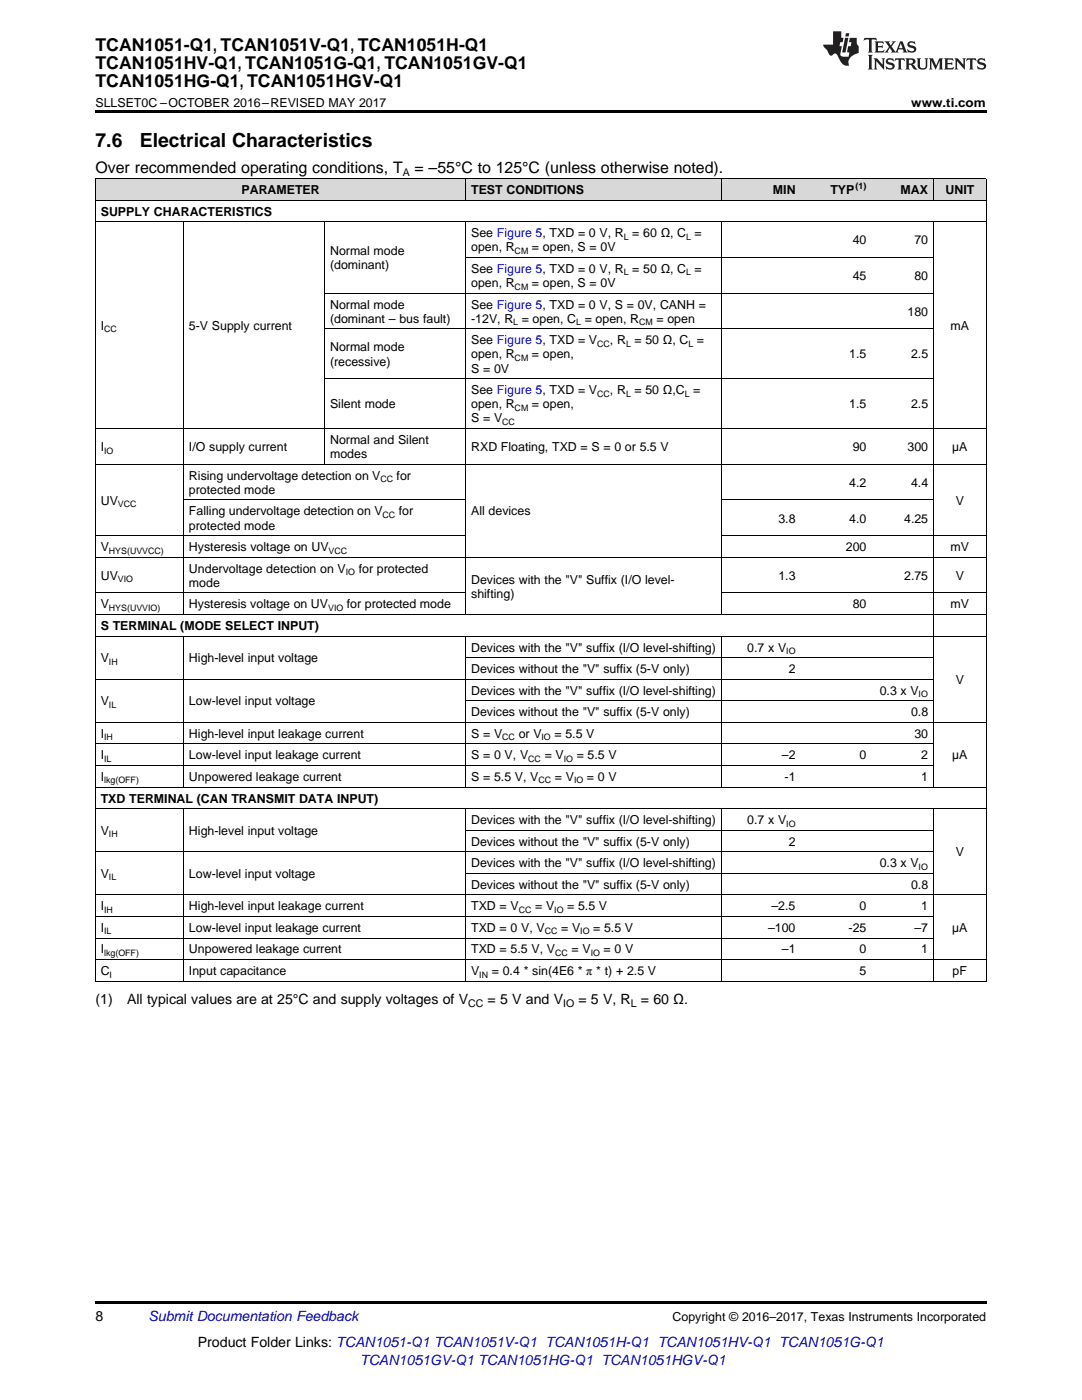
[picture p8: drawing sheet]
<svg xmlns="http://www.w3.org/2000/svg" width="216mm" height="279mm" viewBox="0 0 216 279" stroke-linecap="round" stroke-linejoin="round" font-family="sans-serif">
<defs><g id="words">
<g font-size="3.9">
<text x="19" y="29.3">7.6</text>
<text x="27.9" y="29.3">Electrical Characteristics</text>
</g>
<g font-size="3.5">
<text x="19" y="10.2">TCAN1051-Q1, TCAN1051V-Q1, TCAN1051H-Q1</text>
<text x="19" y="13.8">TCAN1051HV-Q1, TCAN1051G-Q1, TCAN1051GV-Q1</text>
<text x="19" y="17.3">TCAN1051HG-Q1, TCAN1051HGV-Q1</text>
</g>
<g font-size="3.2">
<text x="19" y="34.4">Over recommended operating conditions, T</text>
<text x="82.7" y="34.4">= –55°C to 125°C (unless otherwise noted).</text>
</g>
<g font-size="2.8">
<text x="19" y="200.4">(1)</text>
<text x="25.4" y="200.4">All typical values are at 25°C and supply voltages of V</text>
<text x="97.3" y="200.4">= 5 V and V</text>
<text x="115.4" y="200.4">= 5 V, R</text>
<text x="127.9" y="200.4">= 60 Ω.</text>
<text x="19" y="263.6">8</text>
<text x="39.5" y="268.9">Product Folder Links: TCAN1051-Q1 TCAN1051V-Q1 TCAN1051H-Q1 TCAN1051HV-Q1 TCAN1051G-Q1</text>
</g>
<g font-size="2.8" fill="#0000c8">
<text x="29.6" y="263.6">Submit Documentation Feedback</text>
<text x="71.9" y="272.4">TCAN1051GV-Q1 TCAN1051HG-Q1 TCAN1051HGV-Q1</text>
</g>
<g font-size="2.5">
<text x="19" y="21.4">SLLSET0C –OCTOBER 2016–REVISED MAY 2017</text>
<text x="181.8" y="21.4">www.ti.com</text>
<text x="48.2" y="38.7">PARAMETER</text>
<text x="94" y="38.7">TEST CONDITIONS</text>
<text x="154.2" y="38.7">MIN</text>
<text x="165.7" y="38.7">TYP</text>
<text x="179.7" y="38.7">MAX</text>
<text x="188.7" y="38.7">UNIT</text>
<text x="20.1" y="43">SUPPLY CHARACTERISTICS</text>
<text x="94" y="47.3">See Figure 5, TXD = 0 V, R = 60 Ω, C =</text>
<text x="65.9" y="50.9">Normal mode</text>
<text x="65.9" y="53.7">(dominant)</text>
<text x="94" y="50.2">open, R</text>
<text x="106.2" y="50.2">= open, S = 0V</text>
<text x="170.1" y="48.8">40</text>
<text x="182.5" y="48.8">70</text>
<text x="94" y="54.5">See Figure 5, TXD = 0 V, R = 50 Ω, C =</text>
<text x="94" y="57.3">open, R</text>
<text x="106.2" y="57.3">= open, S = 0V</text>
<text x="170.1" y="55.9">45</text>
<text x="182.5" y="55.9">80</text>
<text x="20.1" y="65.8">I</text>
<text x="37.7" y="65.8">5-V Supply current</text>
<text x="65.9" y="61.6">Normal mode</text>
<text x="65.9" y="64.4">(dominant – bus fault)</text>
<text x="94" y="61.6">See Figure 5, TXD = 0 V, S = 0V, CANH =</text>
<text x="94" y="64.4">-12V, R = open, C = open, R</text>
<text x="131" y="64.4">= open</text>
<text x="181.1" y="63">180</text>
<text x="189.7" y="65.8">mA</text>
<text x="65.9" y="70.1">Normal mode</text>
<text x="94" y="68.7">See Figure 5, TXD = V</text>
<text x="94" y="71.5">open, R</text>
<text x="106.2" y="71.5">= open,</text>
<text x="121.7" y="68.7">, R = 50 Ω, C =</text>
<text x="169.4" y="71.5">1.5</text>
<text x="181.8" y="71.5">2.5</text>
<text x="65.9" y="73">(recessive)</text>
<text x="94" y="74.4">S = 0V</text>
<text x="65.9" y="81.5">Silent mode</text>
<text x="94" y="78.7">See Figure 5, TXD = V</text>
<text x="94" y="81.5">open, R</text>
<text x="106.2" y="81.5">= open,</text>
<text x="121.7" y="78.7">, R = 50 Ω,C =</text>
<text x="169.4" y="81.5">1.5</text>
<text x="181.8" y="81.5">2.5</text>
<text x="65.9" y="88.6">Normal and Silent</text>
<text x="94" y="84.3">S = V</text>
<text x="20.1" y="90">I</text>
<text x="37.7" y="90">I/O supply current</text>
<text x="37.7" y="95.7">Rising undervoltage detection on V</text>
<text x="65.9" y="91.4">modes</text>
<text x="79.1" y="95.7">for</text>
<text x="94" y="90">RXD Floating, TXD = S = 0 or 5.5 V</text>
<text x="170.1" y="90">90</text>
<text x="181.1" y="90">300</text>
<text x="190" y="90">µA</text>
<text x="20.1" y="100.7">UV</text>
<text x="37.7" y="98.6">protected mode</text>
<text x="169.4" y="97.2">4.2</text>
<text x="181.8" y="97.2">4.4</text>
<text x="190.7" y="100.7">V</text>
<text x="37.7" y="102.9">Falling undervoltage detection on V</text>
<text x="37.7" y="105.7">protected mode</text>
<text x="79.6" y="102.9">for</text>
<text x="94" y="102.9">All devices</text>
<text x="155.3" y="104.3">3.8</text>
<text x="169.4" y="104.3">4.0</text>
<text x="180.4" y="104.3">4.25</text>
<text x="20.1" y="110">V</text>
<text x="37.7" y="110">Hysteresis voltage on UV</text>
<text x="168.8" y="110">200</text>
<text x="189.7" y="110">mV</text>
<text x="20.1" y="115.7">UV</text>
<text x="37.7" y="114.3">Undervoltage detection on V</text>
<text x="37.7" y="117.1">mode</text>
<text x="71.6" y="114.3">for protected</text>
<text x="94" y="116.5">Devices with the &quot;V&quot; Suffix (I/O level-</text>
<text x="94" y="119.3">shifting)</text>
<text x="155.3" y="115.7">1.3</text>
<text x="180.4" y="115.7">2.75</text>
<text x="190.7" y="115.7">V</text>
<text x="20.1" y="121.4">V</text>
<text x="20.1" y="125.7">S TERMINAL (MODE SELECT INPUT)</text>
<text x="37.7" y="121.4">Hysteresis voltage on UV</text>
<text x="69.2" y="121.4">for protected mode</text>
<text x="170.1" y="121.4">80</text>
<text x="189.7" y="121.4">mV</text>
<text x="94" y="130">Devices with the &quot;V&quot; suffix (I/O level-shifting)</text>
<text x="149.1" y="130">0.7 x V</text>
<text x="20.1" y="132.2">V</text>
<text x="37.7" y="132.2">High-level input voltage</text>
<text x="94" y="134.3">Devices without the &quot;V&quot; suffix (5-V only)</text>
<text x="157.4" y="134.3">2</text>
<text x="190.7" y="136.5">V</text>
<text x="20.1" y="140.8">V</text>
<text x="37.7" y="140.8">Low-level input voltage</text>
<text x="94" y="138.6">Devices with the &quot;V&quot; suffix (I/O level-shifting)</text>
<text x="94" y="142.9">Devices without the &quot;V&quot; suffix (5-V only)</text>
<text x="175.5" y="138.6">0.3 x V</text>
<text x="181.8" y="142.9">0.8</text>
<text x="20.1" y="147.2">I</text>
<text x="37.7" y="147.2">High-level input leakage current</text>
<text x="94" y="147.2">S = V</text>
<text x="103.5" y="147.2">or V</text>
<text x="110.6" y="147.2">= 5.5 V</text>
<text x="182.5" y="147.2">30</text>
<text x="20.1" y="151.6">I</text>
<text x="20.1" y="155.9">I</text>
<text x="37.7" y="151.6">Low-level input leakage current</text>
<text x="37.7" y="155.9">Unpowered leakage current</text>
<text x="94" y="151.6">S = 0 V, V</text>
<text x="94" y="155.9">S = 5.5 V, V</text>
<text x="108.7" y="151.6">= V</text>
<text x="110.7" y="155.9">= V</text>
<text x="115.1" y="151.6">= 5.5 V</text>
<text x="117.1" y="155.9">= 0 V</text>
<text x="156" y="151.6">–2</text>
<text x="156.6" y="155.9">-1</text>
<text x="171.5" y="151.6">0</text>
<text x="183.8" y="151.6">2</text>
<text x="183.8" y="155.9">1</text>
<text x="190" y="151.6">µA</text>
<text x="20.1" y="160.2">TXD TERMINAL (CAN TRANSMIT DATA INPUT)</text>
<text x="20.1" y="166.6">V</text>
<text x="37.7" y="166.6">High-level input voltage</text>
<text x="94" y="164.5">Devices with the &quot;V&quot; suffix (I/O level-shifting)</text>
<text x="149.1" y="164.5">0.7 x V</text>
<text x="94" y="168.8">Devices without the &quot;V&quot; suffix (5-V only)</text>
<text x="94" y="173.1">Devices with the &quot;V&quot; suffix (I/O level-shifting)</text>
<text x="157.4" y="168.8">2</text>
<text x="175.5" y="173.1">0.3 x V</text>
<text x="190.7" y="170.9">V</text>
<text x="20.1" y="175.2">V</text>
<text x="37.7" y="175.2">Low-level input voltage</text>
<text x="94" y="177.4">Devices without the &quot;V&quot; suffix (5-V only)</text>
<text x="181.8" y="177.4">0.8</text>
<text x="20.1" y="181.7">I</text>
<text x="20.1" y="186">I</text>
<text x="37.7" y="181.7">High-level input leakage current</text>
<text x="37.7" y="186">Low-level input leakage current</text>
<text x="94" y="181.7">TXD = V</text>
<text x="94" y="186">TXD = 0 V, V</text>
<text x="106.8" y="181.7">= V</text>
<text x="112" y="186">= V</text>
<text x="113.2" y="181.7">= 5.5 V</text>
<text x="118.4" y="186">= 5.5 V</text>
<text x="153.3" y="186">–100</text>
<text x="154" y="181.7">–2.5</text>
<text x="169.3" y="186">-25</text>
<text x="171.5" y="181.7">0</text>
<text x="182.5" y="186">–7</text>
<text x="183.8" y="181.7">1</text>
<text x="190" y="186">µA</text>
<text x="20.1" y="190.3">I</text>
<text x="37.7" y="190.3">Unpowered leakage current</text>
<text x="94" y="190.3">TXD = 5.5 V, V</text>
<text x="114.1" y="190.3">= V</text>
<text x="120.4" y="190.3">= 0 V</text>
<text x="156" y="190.3">–1</text>
<text x="171.5" y="190.3">0</text>
<text x="183.8" y="190.3">1</text>
<text x="20.1" y="194.6">C</text>
<text x="37.7" y="194.6">Input capacitance</text>
<text x="94" y="194.6">V</text>
<text x="98.1" y="194.6">= 0.4 * sin(4E6 * π * t) + 2.5 V</text>
<text x="171.5" y="194.6">5</text>
<text x="190.1" y="194.6">pF</text>
<text x="134.2" y="263.6">Copyright © 2016–2017, Texas Instruments Incorporated</text>
</g>
<g font-size="2.1">
<text x="80.4" y="35.1">A</text>
<text x="93.4" y="201">CC</text>
<text x="112.4" y="201">IO</text>
<text x="125.9" y="201">L</text>
</g>
<g font-size="1.8">
<text x="170.7" y="37.7">(1)</text>
<text x="124.5" y="47.8">L</text>
<text x="136.9" y="47.8">L</text>
<text x="102.7" y="50.7">CM</text>
<text x="102.7" y="57.8">CM</text>
<text x="124.5" y="55">L</text>
<text x="136.9" y="55">L</text>
<text x="102.4" y="64.9">L</text>
<text x="115" y="64.9">L</text>
<text x="127.5" y="64.9">CM</text>
<text x="20.8" y="66.3">CC</text>
<text x="119.2" y="69.2">CC</text>
<text x="124.9" y="69.2">L</text>
<text x="137.4" y="69.2">L</text>
<text x="102.7" y="72">CM</text>
<text x="102.7" y="82">CM</text>
<text x="119.2" y="79.2">CC</text>
<text x="124.9" y="79.2">L</text>
<text x="136.6" y="79.2">L</text>
<text x="100.2" y="84.8">CC</text>
<text x="20.8" y="90.5">IO</text>
<text x="23.5" y="101.2">VCC</text>
<text x="75.9" y="96.2">CC</text>
<text x="76.3" y="103.4">CC</text>
<text x="21.7" y="110.5">HYS(UVVCC)</text>
<text x="65.6" y="110.5">VCC</text>
<text x="23.5" y="116.2">VIO</text>
<text x="69" y="114.8">IO</text>
<text x="21.7" y="121.9">HYS(UVVIO)</text>
<text x="65.5" y="121.9">VIO</text>
<text x="156.9" y="130.5">IO</text>
<text x="21.7" y="132.7">IH</text>
<text x="21.7" y="141.3">IL</text>
<text x="183.3" y="139.1">IO</text>
<text x="20.8" y="147.7">IH</text>
<text x="100.2" y="147.7">CC</text>
<text x="108.1" y="147.7">IO</text>
<text x="20.8" y="152">IL</text>
<text x="105.4" y="152">CC</text>
<text x="112.5" y="152">IO</text>
<text x="20.8" y="156.4">lkg(OFF)</text>
<text x="107.5" y="156.4">CC</text>
<text x="114.5" y="156.4">IO</text>
<text x="21.7" y="167.1">IH</text>
<text x="156.9" y="165">IO</text>
<text x="183.3" y="173.6">IO</text>
<text x="21.7" y="175.7">IL</text>
<text x="20.8" y="182.2">IH</text>
<text x="103.5" y="182.2">CC</text>
<text x="110.6" y="182.2">IO</text>
<text x="20.8" y="186.5">IL</text>
<text x="20.8" y="190.8">lkg(OFF)</text>
<text x="108.7" y="186.5">CC</text>
<text x="110.8" y="190.8">CC</text>
<text x="115.8" y="186.5">IO</text>
<text x="117.9" y="190.8">IO</text>
<text x="21.9" y="195.1">I</text>
<text x="95.6" y="195.1">IN</text>
</g>
</g></defs>
<g fill="#d8d8d8">
<path d="M19 35.7h17.7v4.3h-17.7z"/>
<path d="M36.7 35.7h28.1v4.3h-28.1z"/>
<path d="M64.8 35.7h28.2v4.3h-28.2z"/>
<path d="M93 35.7h51v4.3h-51z"/>
<path d="M144 35.7h15.9v4.3h-15.9z"/>
<path d="M159.9 35.7h14.1v4.3h-14.1z"/>
<path d="M174 35.7h12.3v4.3h-12.3z"/>
<path d="M186.3 35.7h10.5v4.3h-10.5z"/>
</g>
<path d="M19 22h177.8v.5h-177.8zM19 259.7h177.8v.5h-177.8z" fill="#000"/>
<g fill="none" stroke="#000" stroke-width=".2">
<path d="M19 40h177.8M19 35.6h177.8M19.1 35.7v160.2M92.9 35.7v4.3M144 35.7v4.3M186.2 35.7v4.3M196.8 35.7v160.2M19 44.3h177.8M36.6 44.3v78.4M64.8 44.3v48.4M64.8 58.5h121.5M92.9 44.3v78.4"/>
<path d="M93 51.4h93.3M144 44.3v78.4M186.2 44.3v112.8M64.8 75.6h121.5M64.8 65.6h121.5M19 92.7h177.8M19 85.5h177.8M36.7 99.8h56.3M144 99.8h42.3M19 118.3h74M19 111.2h177.8M19 106.9h74"/>
<path d="M144 118.3h52.8M144 106.9h52.8M19 135.6h167.3M19 126.9h177.8M19 122.6h177.8M36.6 127v30.1M92.9 127v30.1M93 139.9h93.3M93 131.3h93.3M144 127v30.1M19 157.1h177.8M19 152.8h167.3"/>
<path d="M19 148.5h167.3M19 144.2h177.8M19 178.6h177.8M19 170h167.3M19 161.4h177.8M36.6 161.4v34.5M92.9 161.4v34.5M93 174.3h93.3M93 165.7h93.3M144 161.4v34.5M186.2 161.4v34.5M19 195.8h177.8"/>
<path d="M19 191.5h177.8M19 187.2h167.3M19 182.9h167.3"/>
</g>
<g fill="#231f20">
<path d="M172.5 7.6l-.1 .5 .4-.2h.6v.1v2.1l-.2 .4h.9l-.2-.4v-2.1l.1-.1h.5l.5 .2-.2-.5zM174.5 8.3l.2 .3v1.5l-.2 .4h1.8l.2-.6a1.04 1.04 0 0 1-1.3 .2v-.7h.6l.3 .2v-.6l-.3 .2h-.6v-.6l.8-.1 .4 .3-.2-.5zM176.5 8.3l.9 1.1-.9 1.1h.8l-.2-.2 .4-.7 .5 .7-.2 .2h1.5l-.2-.2 .2-.4h.9l.1 .4-.2 .2h1l-.3-.3-.7-1.9h-.5l-.9 2-.8-1 .9-1h-.8l.1 .3-.4 .5-.3-.6 .1-.2zM179.7 8.6l.4 1h-.7zM181.3 8.4a.63 .63 0 0 0-.2 .7 .63 .63 0 0 0 .6 .4l.6 .2 .1 .2a.75 .75 0 0 1-.7 .4 .75 .75 0 0 1-.6-.5l.1 .7 .1-.1a1.11 1.11 0 0 0 1.5-.6 1.13 1.13 0 0 0-1.2-.8l-.1-.4a1.04 1.04 0 0 1 1.2 .2l-.2-.5-.2 .1-.4-.2zM173.2 10.9l.2 .4v2.2l-.2 .4h1l-.3-.4v-2.2l.3-.4zM174.3 11.6l.3 .4v1.5l-.3 .4h.8l-.2-.4v-1.3l1.5 1.7v-1.9l.2-.4h-.7l.2 .4v.9l-1.1-1.3zM177 11.8a.62 .62 0 0 0-.2 .7 .62 .62 0 0 0 .6 .4l.6 .1 .1 .3a.76 .76 0 0 1-.7 .3 .76 .76 0 0 1-.7-.4l.2 .7 .1-.1a1.11 1.11 0 0 0 1.5-.6 1.13 1.13 0 0 0-1.2-.8l-.1-.4a1.04 1.04 0 0 1 1.2 .2l-.2-.6-.2 .1-.5-.1zM178.7 11.6l-.2 .6a.61 .61 0 0 1 .8-.3v1.6l-.2 .4h.9l-.2-.4v-1.6a.63 .63 0 0 1 .7 .3l-.1-.6zM180.6 11.6l.3 .4v1.5l-.3 .4h1l-.2-.2-.1-.8 .6 .2a.76 .76 0 0 0 1.2 .7l-1-1a.58 .58 0 0 0 .6-.5 .58 .58 0 0 0-.5-.6zM181.4 11.9h.1a.45 .45 0 0 1 .5 .1 .45 .45 0 0 1 .1 .5l-.8 .2zM182.9 11.6l.2 .2a2.17 2.17 0 0 0 .3 1.9 .99 .99 0 0 0 1.6-.6v-1.1l.2-.4h-.7l.2 .2a1.92 1.92 0 0 1-.2 1.8 .6 .6 0 0 1-.9-.5v-1.1l.2-.4zM185.4 11.6l.2 .4v1.5l-.2 .4h.7l-.2-.4v-1.4l.8 1.8 .8-1.8v1.4l-.2 .4h.9l-.2-.4v-1.5l.2-.4h-.8l-.6 1.5-.6-1.5zM188.4 11.6l.2 .4v1.5l-.2 .4h1.8l.1-.6a1.04 1.04 0 0 1-1.2 .1v-.6h.5l.4 .2v-.6l-.4 .2h-.5v-.7h.8l.3 .3-.1-.6zM190.5 11.6l.2 .4v1.5l-.2 .4h.7l-.2-.4v-1.3l1.5 1.7v-1.9l.2-.4h-.7l.2 .4v.9l-1.1-1.3zM192.9 11.6l-.1 .6a.61 .61 0 0 1 .7-.3l.1 1.6-.3 .4h1l-.3-.4 .1-1.6a.63 .63 0 0 1 .7 .3l-.1-.6zM195.2 11.8a.62 .62 0 0 0-.2 .7 .62 .62 0 0 0 .6 .4l.6 .1 .1 .3a.76 .76 0 0 1-.7 .3 .76 .76 0 0 1-.6-.4l.1 .7 .1-.1a1.11 1.11 0 0 0 1.6-.6 1.13 1.13 0 0 0-1.3-.8l-.1-.4a1.04 1.04 0 0 1 1.2 .2l-.1-.6-.2 .1-.5-.1z"/>
<path d="M166.2 6.3v2.6h-1.9v.4l.8 .9a.91 .91 0 0 0 1 .8 .56 .56 0 0 1 .5-.3 .56 .56 0 0 1 .5 .3l.4 .8a1.53 1.53 0 0 0 1.9 1.2 1.54 1.54 0 0 1 1-2.1l.9-.3v-1.4a1.52 1.52 0 0 1-.4-1.6h-1.3l-.2 .8h.5l-.2 .8h-.5l-.1 1v.2l.4 .1-.2 .8a1.93 1.93 0 0 1-1.6-.3l.3-1.8h-.5l.2-.8h.4l.2-.8h-.4v-1.3zM168.6 7.6l-.6 2.9h.7l.6-2.9zM168.8 6.6l-.1 .7h.6l.2-.7z"/>
</g>
<use href="#words"/>
</svg>
